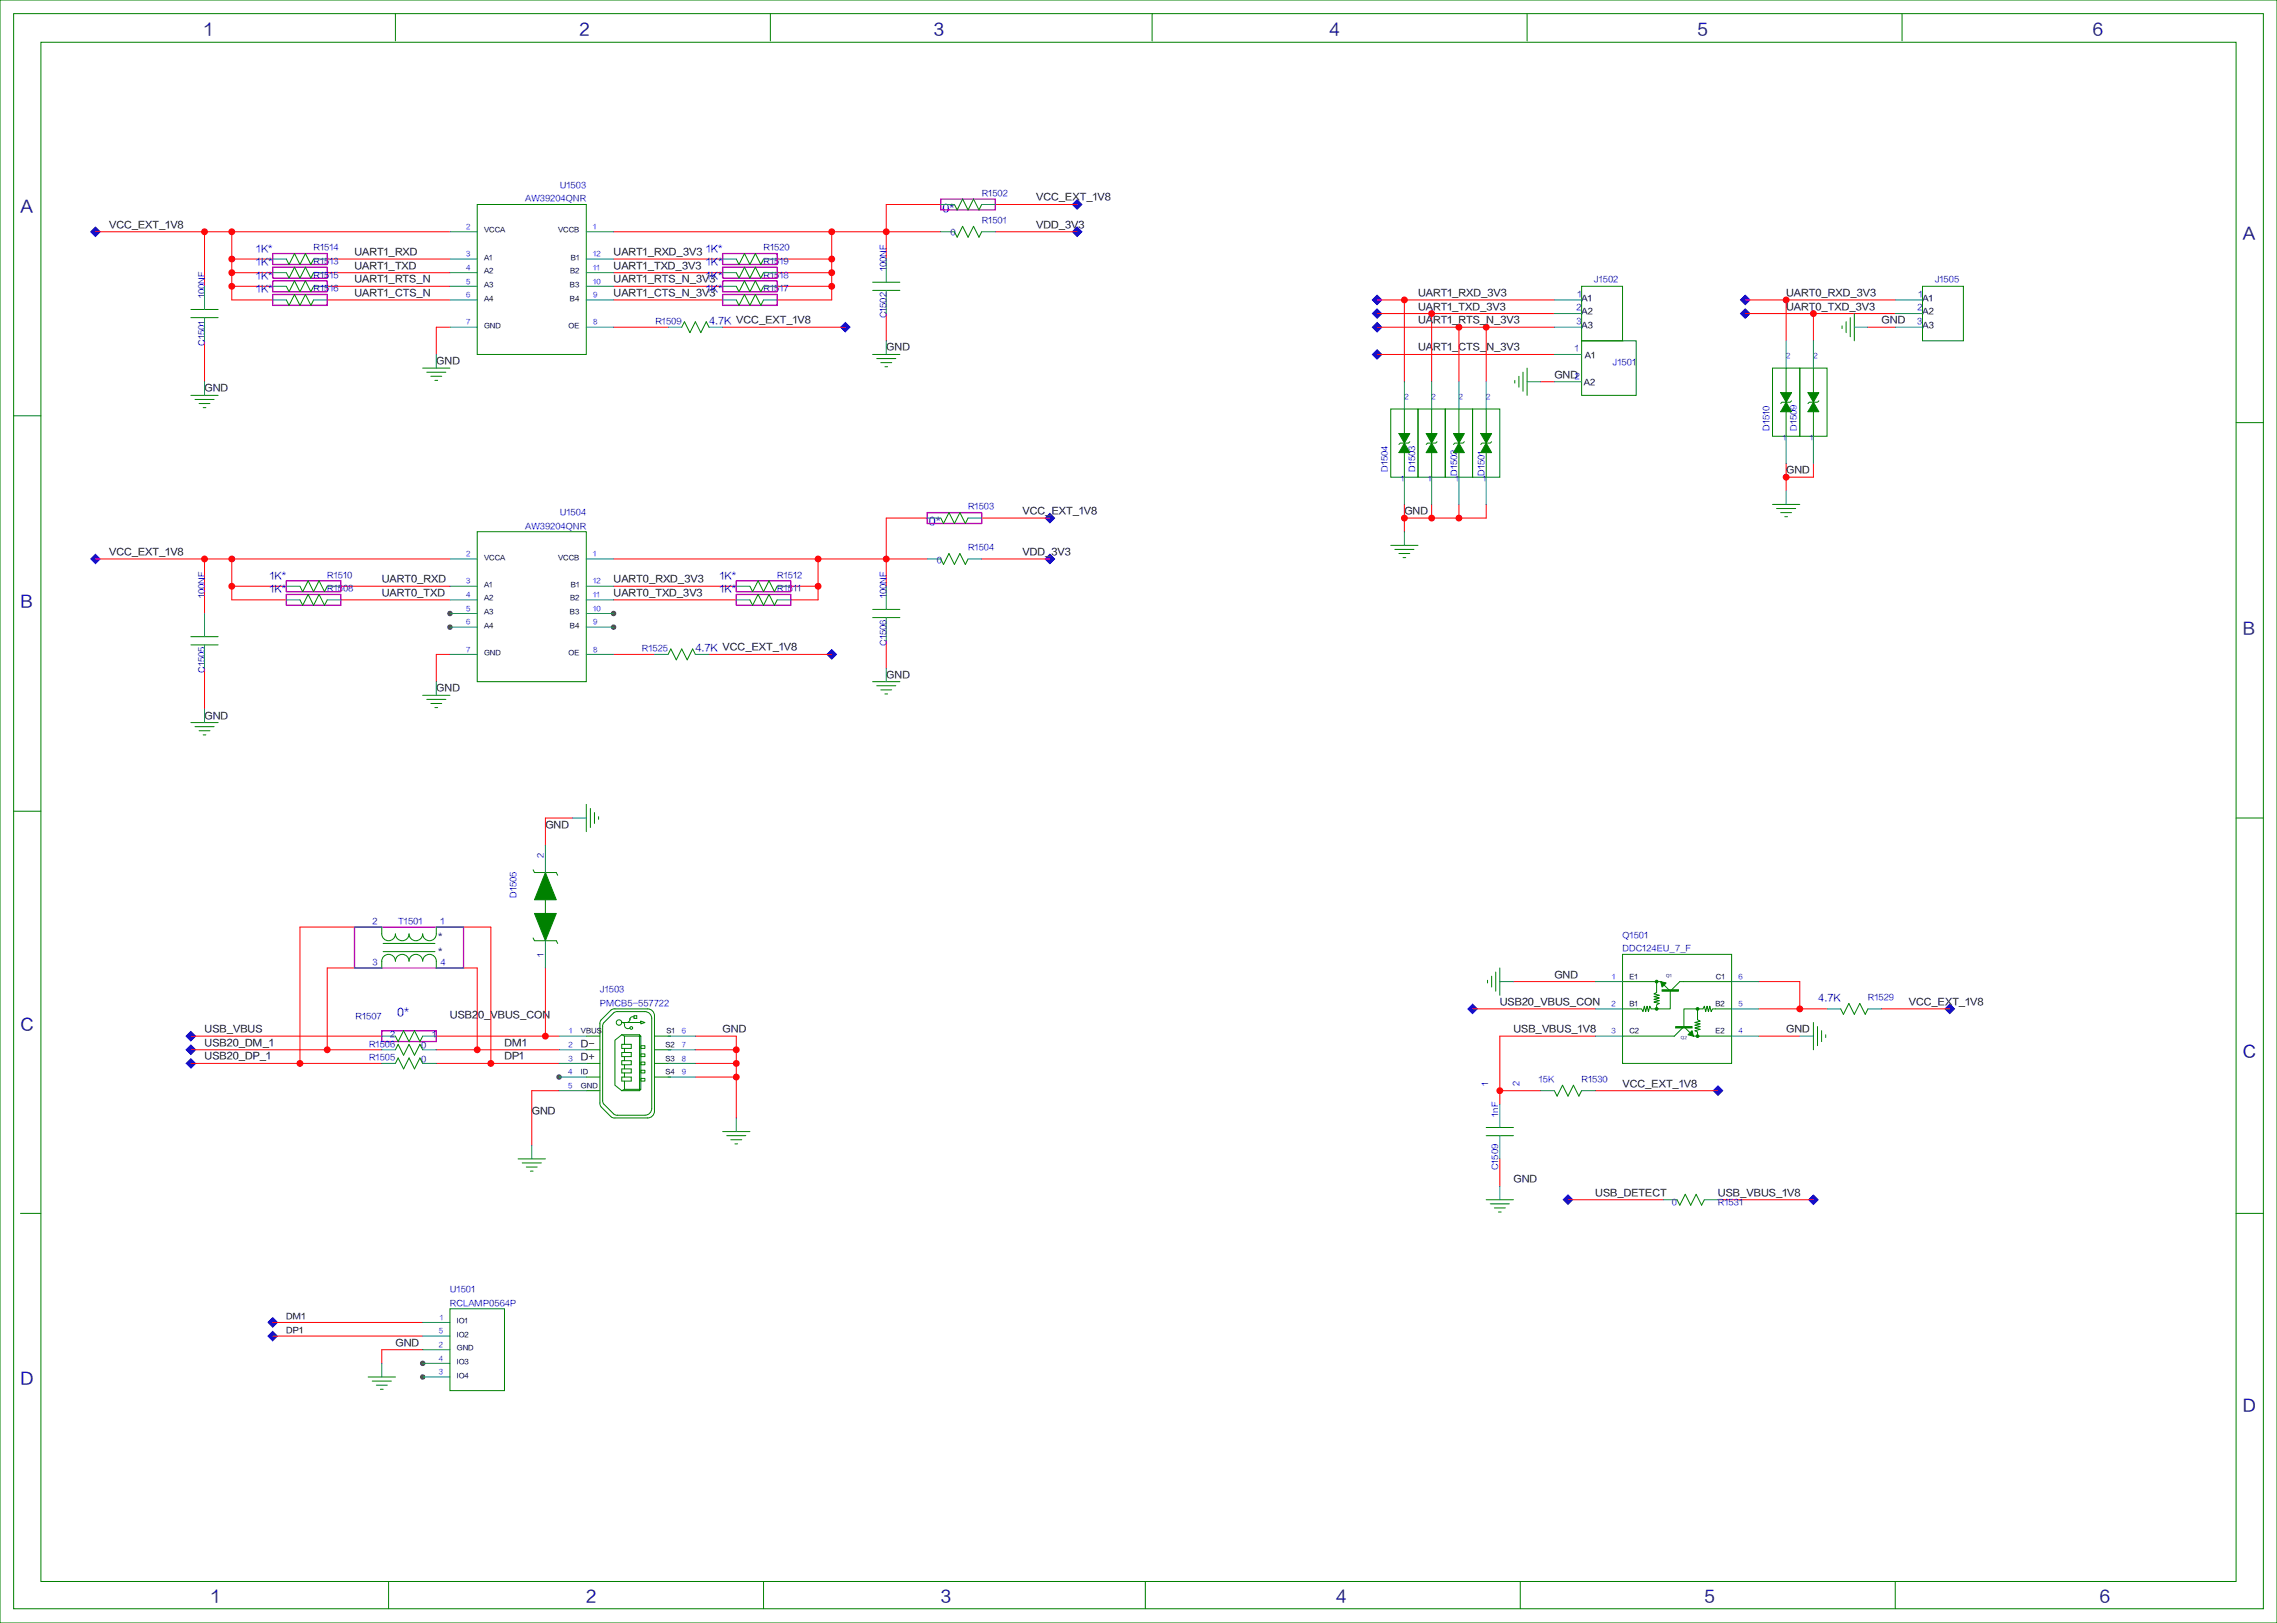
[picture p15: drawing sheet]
<svg xmlns="http://www.w3.org/2000/svg" width="589mm" height="420mm" viewBox="0 0 589 420" stroke-linecap="round" stroke-linejoin="round" font-family="sans-serif">
<defs><g id="words">
<g font-size="4.2" fill="#000080">
<text x="52.9" y="8.9">1</text>
<text x="149.9" y="8.9">2</text>
<text x="241.7" y="8.9">3</text>
<text x="344" y="8.9">4</text>
<text x="439.2" y="8.9">5</text>
<text x="541.5" y="8.9">6</text>
<text x="5.3" y="54.8">A</text>
<text x="580.3" y="61.8">A</text>
<text x="5.3" y="157.1">B</text>
<text x="580.3" y="164.2">B</text>
<text x="5.3" y="266.5">C</text>
<text x="580.3" y="273.5">C</text>
<text x="5.3" y="358.2">D</text>
<text x="580.3" y="365.2">D</text>
<text x="54.7" y="414.6">1</text>
<text x="151.7" y="414.6">2</text>
<text x="243.4" y="414.6">3</text>
<text x="345.7" y="414.6">4</text>
<text x="441" y="414.6">5</text>
<text x="543.3" y="414.6">6</text>
</g>
<g font-size="2.8" fill="#00f">
<text x="243.8" y="54.8">0*</text>
<text x="240.3" y="135.9">0*</text>
<text x="102.7" y="262.8">0*</text>
</g>
<g font-size="2.5">
<text x="268.1" y="51.9">VCC_EXT_1V8</text>
<text x="28.2" y="58.9">VCC_EXT_1V8</text>
<text x="268.1" y="58.9">VDD_3V3</text>
<text x="91.7" y="66">UART1_RXD</text>
<text x="158.7" y="66">UART1_RXD_3V3</text>
<text x="91.7" y="69.5">UART1_TXD</text>
<text x="158.7" y="69.5">UART1_TXD_3V3</text>
<text x="91.7" y="73">UART1_RTS_N</text>
<text x="91.7" y="76.6">UART1_CTS_N</text>
<text x="158.7" y="73">UART1_RTS_N_3V3</text>
<text x="158.7" y="76.6">UART1_CTS_N_3V3</text>
<text x="366.9" y="76.6">UART1_RXD_3V3</text>
<text x="462.1" y="76.6">UART0_RXD_3V3</text>
<text x="366.9" y="80.1">UART1_TXD_3V3</text>
<text x="366.9" y="83.6">UART1_RTS_N_3V3</text>
<text x="462.1" y="80.1">UART0_TXD_3V3</text>
<text x="486.8" y="83.6">GND</text>
<text x="112.9" y="94.2">GND</text>
<text x="229.3" y="90.7">GND</text>
<text x="366.9" y="90.7">UART1_CTS_N_3V3</text>
<text x="52.9" y="101.3">GND</text>
<text x="402.2" y="97.7">GND</text>
<text x="462.1" y="122.4">GND</text>
<text x="264.6" y="133">VCC_EXT_1V8</text>
<text x="363.4" y="133">GND</text>
<text x="28.2" y="143.6">VCC_EXT_1V8</text>
<text x="264.6" y="143.6">VDD_3V3</text>
<text x="98.8" y="150.7">UART0_RXD</text>
<text x="98.8" y="154.2">UART0_TXD</text>
<text x="158.7" y="150.7">UART0_RXD_3V3</text>
<text x="158.7" y="154.2">UART0_TXD_3V3</text>
<text x="112.9" y="178.9">GND</text>
<text x="229.3" y="175.3">GND</text>
<text x="52.9" y="185.9">GND</text>
<text x="141.1" y="214.2">GND</text>
<text x="402.2" y="253">GND</text>
<text x="116.4" y="263.5">USB20_VBUS_CON</text>
<text x="388.1" y="260">USB20_VBUS_CON</text>
<text x="493.9" y="260">VCC_EXT_1V8</text>
<text x="52.9" y="267.1">USB_VBUS</text>
<text x="187" y="267.1">GND</text>
<text x="391.6" y="267.1">USB_VBUS_1V8</text>
<text x="462.1" y="267.1">GND</text>
<text x="52.9" y="270.6">USB20_DM_1</text>
<text x="52.9" y="274.1">USB20_DP_1</text>
<text x="130.5" y="270.6">DM1</text>
<text x="130.5" y="274.1">DP1</text>
<text x="150.3" y="270.8">D-</text>
<text x="150.3" y="274.3">D+</text>
<text x="419.8" y="281.2">VCC_EXT_1V8</text>
<text x="137.6" y="288.2">GND</text>
<text x="391.6" y="305.9">GND</text>
<text x="412.7" y="309.4">USB_DETECT</text>
<text x="444.5" y="309.4">USB_VBUS_1V8</text>
<text x="102.3" y="348.2">GND</text>
</g>
<g font-size="2.5" fill="#00f">
<text x="66.3" y="65.1">1K*</text>
<text x="182.7" y="65.1">1K*</text>
<text x="66.3" y="68.6">1K*</text>
<text x="182.7" y="68.6">1K*</text>
<text x="66.3" y="72.1">1K*</text>
<text x="66.3" y="75.7">1K*</text>
<text x="182.7" y="75.7">1K*</text>
<text x="182.7" y="72.1">1K*</text>
<text x="183.4" y="83.8">4.7K VCC_EXT_1V8</text>
<text x="69.8" y="149.8">1K*</text>
<text x="186.2" y="149.8">1K*</text>
<text x="69.8" y="153.3">1K*</text>
<text x="186.2" y="153.3">1K*</text>
<text x="179.9" y="168.5">4.7K VCC_EXT_1V8</text>
<text x="470.5" y="259.1">4.7K</text>
</g>
<g font-size="2.5" fill="#000080">
<text x="113.4" y="243.2">*</text>
<text x="113.4" y="247">*</text>
</g>
<g font-size="2.1" fill="#00f">
<text x="135.9" y="52.1">AW39204QNR</text>
<text x="144.8" y="48.6">U1503</text>
<text x="254" y="50.7">R1502</text>
<text x="254" y="57.7">R1501</text>
<text x="81.1" y="64.8">R1514</text>
<text x="197.6" y="64.8">R1520</text>
<text x="245.9" y="60.9">0</text>
<text x="81.1" y="68.3">R1513</text>
<text x="81.1" y="71.8">R1515</text>
<text x="197.6" y="71.8">R1518</text>
<text x="197.6" y="68.3">R1519</text>
<text x="229.3" y="70.2" transform="rotate(-90 229.3 70.2)">100NF</text>
<text x="52.9" y="77.2" transform="rotate(-90 52.9 77.2)">100NF</text>
<text x="81.1" y="75.4">R1516</text>
<text x="197.6" y="75.4">R1517</text>
<text x="408.2" y="76.8">1</text>
<text x="412.4" y="72.9">J1502</text>
<text x="496.4" y="76.8">1</text>
<text x="500.6" y="72.9">J1505</text>
<text x="169.6" y="83.8">R1509</text>
<text x="229.3" y="82.4" transform="rotate(-90 229.3 82.4)">C1502</text>
<text x="407.9" y="83.8">3</text>
<text x="407.9" y="80.3">2</text>
<text x="496.1" y="83.8">3</text>
<text x="496.1" y="80.3">2</text>
<text x="52.9" y="89.5" transform="rotate(-90 52.9 89.5)">C1501</text>
<text x="407.5" y="90.9">1</text>
<text x="417.2" y="94.4">J1501</text>
<text x="407.5" y="98">2</text>
<text x="457.7" y="111.5" transform="rotate(-90 457.7 111.5)">D1510</text>
<text x="464.8" y="111.5" transform="rotate(-90 464.8 111.5)">D1509</text>
<text x="359" y="122.1" transform="rotate(-90 359 122.1)">D1504</text>
<text x="366" y="122.1" transform="rotate(-90 366 122.1)">D1503</text>
<text x="377" y="123.2" transform="rotate(-90 377 123.2)">D1502</text>
<text x="384" y="123.2" transform="rotate(-90 384 123.2)">D1501</text>
<text x="250.5" y="131.8">R1503</text>
<text x="135.9" y="136.8">AW39204QNR</text>
<text x="144.8" y="133.2">U1504</text>
<text x="250.5" y="142.4">R1504</text>
<text x="84.7" y="149.5">R1510</text>
<text x="201.1" y="149.5">R1512</text>
<text x="242.4" y="145.6">0</text>
<text x="52.9" y="154.8" transform="rotate(-90 52.9 154.8)">100NF</text>
<text x="84.7" y="153">R1508</text>
<text x="201.1" y="153">R1511</text>
<text x="229.3" y="154.8" transform="rotate(-90 229.3 154.8)">100NF</text>
<text x="229.3" y="167.1" transform="rotate(-90 229.3 167.1)">C1506</text>
<text x="166.1" y="168.5">R1525</text>
<text x="52.9" y="174.1" transform="rotate(-90 52.9 174.1)">C1505</text>
<text x="140.6" y="221.9" transform="rotate(-90 140.6 221.9)">2</text>
<text x="133.5" y="232.3" transform="rotate(-90 133.5 232.3)">D1505</text>
<text x="96.4" y="239.1">2</text>
<text x="103.1" y="239.1">T1501</text>
<text x="113.9" y="239.1">1</text>
<text x="419.8" y="242.6">Q1501</text>
<text x="96.4" y="249.6">3</text>
<text x="113.9" y="249.6">4</text>
<text x="140.6" y="247.7" transform="rotate(-90 140.6 247.7)">1</text>
<text x="419.8" y="246.1">DDC124EU_7_F</text>
<text x="155.2" y="256.7">J1503</text>
<text x="92" y="263.8">R1507</text>
<text x="155.2" y="260.2">PMCB5-557722</text>
<text x="483.3" y="258.8">R1529</text>
<text x="101" y="268.3">2</text>
<text x="111.8" y="268.3">1</text>
<text x="95.5" y="270.8">R1506</text>
<text x="95.5" y="274.3">R1505</text>
<text x="109" y="271.2">0</text>
<text x="109" y="274.7">0</text>
<text x="385" y="280.9" transform="rotate(-90 385 280.9)">1</text>
<text x="393.1" y="280.9" transform="rotate(-90 393.1 280.9)">2</text>
<text x="398.1" y="280">15K</text>
<text x="409.2" y="280">R1530</text>
<text x="387.5" y="289" transform="rotate(-90 387.5 289)">1nF</text>
<text x="387.5" y="302.9" transform="rotate(-90 387.5 302.9)">C1509</text>
<text x="432.6" y="311.7">0</text>
<text x="444.5" y="311.7">R1531</text>
<text x="116.4" y="334.3">U1501</text>
<text x="116.4" y="337.8">RCLAMP0564P</text>
</g>
<g font-size="2.1">
<text x="409.2" y="77.8">A1</text>
<text x="497.4" y="77.8">A1</text>
<text x="409.2" y="81.4">A2</text>
<text x="497.4" y="81.4">A2</text>
<text x="409.2" y="84.9">A3</text>
<text x="497.4" y="84.9">A3</text>
<text x="410.1" y="92.7">A1</text>
<text x="409.8" y="99.7">A2</text>
<text x="74.1" y="341.4">DM1</text>
<text x="74.1" y="344.9">DP1</text>
</g>
<g font-size="1.8" fill="#00f">
<text x="120.6" y="59.2">2</text>
<text x="153.5" y="59.2">1</text>
<text x="120.6" y="69.8">4</text>
<text x="120.6" y="66.3">3</text>
<text x="153.5" y="69.8">11</text>
<text x="153.5" y="66.3">12</text>
<text x="120.6" y="73.4">5</text>
<text x="120.6" y="76.9">6</text>
<text x="153.5" y="76.9">9</text>
<text x="153.5" y="73.4">10</text>
<text x="120.6" y="83.9">7</text>
<text x="153.5" y="83.9">8</text>
<text x="462.1" y="92.8">2</text>
<text x="469.2" y="92.8">2</text>
<text x="363.4" y="103.3">2</text>
<text x="370.4" y="103.3">2</text>
<text x="377.5" y="103.3">2</text>
<text x="384.5" y="103.3">2</text>
<text x="461.3" y="113.9">1</text>
<text x="468.3" y="113.9">1</text>
<text x="362.5" y="124.5">1</text>
<text x="369.5" y="124.5">1</text>
<text x="376.6" y="124.5">1</text>
<text x="383.6" y="124.5">1</text>
<text x="120.6" y="143.9">2</text>
<text x="153.5" y="143.9">1</text>
<text x="120.6" y="154.5">4</text>
<text x="120.6" y="151">3</text>
<text x="153.5" y="154.5">11</text>
<text x="153.5" y="151">12</text>
<text x="120.6" y="158">5</text>
<text x="120.6" y="161.6">6</text>
<text x="153.5" y="161.6">9</text>
<text x="153.5" y="158">10</text>
<text x="120.6" y="168.6">7</text>
<text x="153.5" y="168.6">8</text>
<text x="417.2" y="253.3">1</text>
<text x="449.8" y="253.3">6</text>
<text x="416.9" y="260.3">2</text>
<text x="449.8" y="260.3">5</text>
<text x="147.3" y="267.4">1</text>
<text x="176.4" y="267.4">6</text>
<text x="416.9" y="267.4">3</text>
<text x="449.8" y="267.4">4</text>
<text x="147.1" y="274.4">3</text>
<text x="147.1" y="270.9">2</text>
<text x="176.4" y="274.4">8</text>
<text x="176.4" y="270.9">7</text>
<text x="147" y="278">4</text>
<text x="147" y="281.5">5</text>
<text x="176.4" y="278">9</text>
<text x="113.8" y="341.5">1</text>
<text x="113.5" y="345">5</text>
<text x="113.5" y="352.1">4</text>
<text x="113.6" y="348.5">2</text>
<text x="113.5" y="355.6">3</text>
</g>
<g font-size="1.8">
<text x="125.2" y="60.1">VCCA</text>
<text x="144.4" y="60.1">VCCB</text>
<text x="125.2" y="67.2">A1</text>
<text x="125.2" y="70.7">A2</text>
<text x="147.5" y="70.7">B2</text>
<text x="147.7" y="67.2">B1</text>
<text x="125.2" y="74.2">A3</text>
<text x="125.2" y="77.8">A4</text>
<text x="147.5" y="77.8">B4</text>
<text x="147.5" y="74.2">B3</text>
<text x="125.2" y="84.8">GND</text>
<text x="147.1" y="84.8">OE</text>
<text x="125.2" y="144.8">VCCA</text>
<text x="144.4" y="144.8">VCCB</text>
<text x="125.2" y="151.9">A1</text>
<text x="125.2" y="155.4">A2</text>
<text x="147.5" y="155.4">B2</text>
<text x="147.7" y="151.9">B1</text>
<text x="125.2" y="158.9">A3</text>
<text x="147.5" y="158.9">B3</text>
<text x="125.2" y="162.4">A4</text>
<text x="147.5" y="162.4">B4</text>
<text x="125.2" y="169.5">GND</text>
<text x="147.1" y="169.5">OE</text>
<text x="421.6" y="253.3">E1</text>
<text x="443.9" y="253.3">C1</text>
<text x="421.6" y="260.3">B1</text>
<text x="443.8" y="260.3">B2</text>
<text x="150.3" y="267.4">VBUS</text>
<text x="172.4" y="267.4">S1</text>
<text x="421.6" y="267.4">C2</text>
<text x="443.8" y="267.4">E2</text>
<text x="172.2" y="274.4">S3</text>
<text x="172.2" y="270.9">S2</text>
<text x="150.3" y="278">ID</text>
<text x="150.3" y="281.5">GND</text>
<text x="172.2" y="278">S4</text>
<text x="118.2" y="342.4">IO1</text>
<text x="118.2" y="345.9">IO2</text>
<text x="118.2" y="349.4">GND</text>
<text x="118.2" y="352.9">IO3</text>
<text x="118.2" y="356.5">IO4</text>
</g>
<g font-size="1.1" fill="#000080">
<text x="431.1" y="252.9">Q1</text>
<text x="434.9" y="268.9">Q2</text>
</g>
</g></defs>
<path d="M0 0h589.1v420h-589.1z" fill="#fff" stroke="#008000" stroke-width=".26"/>
<g fill="#c00">
<circle cx="363.4" cy="77.6" r=".88"/>
<circle cx="370.4" cy="81.1" r=".88"/>
<circle cx="377.5" cy="84.7" r=".88"/>
<circle cx="384.5" cy="84.7" r=".88"/>
<circle cx="370.4" cy="134.1" r=".88"/>
<circle cx="363.4" cy="134.1" r=".88"/>
<circle cx="377.5" cy="134.1" r=".88"/>
<circle cx="462.1" cy="77.6" r=".88"/>
<circle cx="469.2" cy="81.1" r=".88"/>
<circle cx="462.1" cy="123.5" r=".88"/>
<circle cx="465.7" cy="261.1" r=".88"/>
<circle cx="388.1" cy="282.2" r=".88"/>
<circle cx="52.9" cy="144.6" r=".88"/>
<circle cx="60" cy="144.6" r=".88"/>
<circle cx="60" cy="151.7" r=".88"/>
<circle cx="229.3" cy="144.6" r=".88"/>
<circle cx="211.7" cy="144.6" r=".88"/>
<circle cx="211.7" cy="151.7" r=".88"/>
<circle cx="52.9" cy="60" r=".88"/>
<circle cx="60" cy="60" r=".88"/>
<circle cx="60" cy="67" r=".88"/>
<circle cx="60" cy="70.6" r=".88"/>
<circle cx="60" cy="74.1" r=".88"/>
<circle cx="229.3" cy="60" r=".88"/>
<circle cx="215.2" cy="60" r=".88"/>
<circle cx="215.2" cy="67" r=".88"/>
<circle cx="215.2" cy="70.6" r=".88"/>
<circle cx="215.2" cy="74.1" r=".88"/>
<circle cx="190.5" cy="278.7" r=".88"/>
<circle cx="190.5" cy="275.2" r=".88"/>
<circle cx="190.5" cy="271.6" r=".88"/>
<circle cx="123.5" cy="271.6" r=".88"/>
<circle cx="127" cy="275.2" r=".88"/>
<circle cx="84.7" cy="271.6" r=".88"/>
<circle cx="77.6" cy="275.2" r=".88"/>
<circle cx="141.1" cy="268.1" r=".88"/>
</g>
<g fill="#00f">
<path d="M70.6 344.3l1.4 1.4-1.4 1.4-1.5-1.4z"/>
<path d="M70.6 340.8l1.4 1.4-1.4 1.4-1.5-1.4z"/>
<path d="M354.9 91.7l1.4-1.4 1.4 1.4-1.4 1.4z"/>
<path d="M354.9 77.6l1.4-1.4 1.4 1.4-1.4 1.4z"/>
<path d="M354.9 81.1l1.4-1.4 1.4 1.4-1.4 1.5z"/>
<path d="M356.3 83.3l1.4 1.4-1.4 1.4-1.4-1.4z"/>
<path d="M213.8 169.3l1.4-1.4 1.4 1.4-1.4 1.4z"/>
<path d="M451.6 76.2l1.4 1.4-1.4 1.4-1.5-1.4z"/>
<path d="M451.6 79.7l1.4 1.4-1.4 1.5-1.5-1.5z"/>
<path d="M504.5 259.6l1.4 1.5-1.4 1.4-1.4-1.4z"/>
<path d="M381 259.6l1.4 1.5-1.4 1.4-1.4-1.4z"/>
<path d="M443.1 282.2l1.4-1.4 1.4 1.4-1.4 1.4z"/>
<path d="M469.2 309l1.4 1.4-1.4 1.5-1.4-1.5z"/>
<path d="M405.7 309l1.4 1.4-1.4 1.5-1.4-1.5z"/>
<path d="M218.7 83.3l1.4 1.4-1.4 1.4-1.4-1.4z"/>
<path d="M278.7 51.5l1.4 1.4-1.4 1.4-1.4-1.4z"/>
<path d="M278.7 58.6l1.4 1.4-1.4 1.4-1.4-1.4z"/>
<path d="M271.6 143.2l1.4 1.4-1.4 1.5-1.4-1.5z"/>
<path d="M271.6 132.6l1.4 1.5-1.4 1.4-1.4-1.4z"/>
<path d="M23.3 144.6l1.4-1.4 1.4 1.4-1.4 1.5z"/>
<path d="M23.3 60l1.4-1.4 1.4 1.4-1.4 1.4z"/>
<path d="M48 271.6l1.4-1.4 1.4 1.4-1.4 1.4z"/>
<path d="M49.4 273.8l1.4 1.4-1.4 1.4-1.4-1.4z"/>
<path d="M49.4 266.7l1.4 1.4-1.4 1.4-1.4-1.4z"/>
</g>
<g fill="#4f4f4f">
<circle cx="109.4" cy="356.3" r=".71"/>
<circle cx="109.4" cy="352.8" r=".71"/>
<circle cx="116.4" cy="158.7" r=".71"/>
<circle cx="116.4" cy="162.3" r=".71"/>
<circle cx="158.7" cy="162.3" r=".71"/>
<circle cx="158.7" cy="158.7" r=".71"/>
<circle cx="144.6" cy="278.7" r=".71"/>
</g>
<g fill="none" stroke="#f00" stroke-width=".26">
<path d="M24.7 60h91.7M52.9 60v14.1M60 60v17.6h10.6M158.7 60h84.7M215.2 60v17.6h-14.1M243.4 52.9h-14.1v14.1M257.5 52.9h21.2M257.5 60h21.2M60 67h10.6M60 70.6h10.6M60 74.1h10.6M84.7 67h31.7"/>
<path d="M84.7 70.6h31.7M84.7 74.1h31.7M84.7 77.6h31.7M158.7 67h28.3M158.7 70.6h28.3M158.7 74.1h28.3M158.7 77.6h28.3M201.1 67h14.1M201.1 70.6h14.1M201.1 74.1h14.1M356.3 77.6h45.9M363.4 77.6v21.2"/>
<path d="M451.6 77.6h38.8M462.1 77.6v10.6M52.9 88.2v10.6M116.4 84.7h-3.5v7M158.7 84.7h14.2M187 84.7h31.7M229.3 81.1v7.1M356.3 91.7h45.9M356.3 81.1h45.9M356.3 84.7h45.9M370.4 81.1v17.7M377.5 84.7v14.1"/>
<path d="M384.5 84.7v14.1M398.6 98.8h3.6M451.6 81.1h38.8M469.2 81.1v7.1M483.3 84.7h7.1M462.1 119.9v7.1M469.2 119.9v3.6h-7.1M239.9 134.1h-10.6v17.6M254 134.1h17.6M363.4 130.5v7.1M370.4 130.5v3.6M377.5 130.5v3.6"/>
<path d="M384.5 130.5v3.6h-21.1M24.7 144.6h91.7M52.9 144.6v14.2M60 151.7h14.1M60 144.6v10.6h14.1M88.2 151.7h28.2M88.2 155.2h28.2M158.7 151.7h31.8M158.7 155.2h31.8M158.7 144.6h81.2M204.6 151.7h7.1M211.7 144.6v10.6h-7.1"/>
<path d="M254 144.6h17.6M52.9 172.9v10.5M116.4 169.3h-3.5v7.1M158.7 169.3h10.6M183.4 169.3h31.8M229.3 165.8v7.1M148.2 211.7h-7.1v7M91.7 239.9h-14.1v35.3M119.9 239.9h7.1v35.3M91.7 250.5h-7v21.1M119.9 250.5h3.6v21.1M141.1 250.5v17.6"/>
<path d="M391.6 254h21.1M455.1 254h10.6v7.1M49.4 268.1h49.4M49.4 275.2h49.4M49.4 271.6h49.4M112.9 268.1h31.7M112.9 275.2h31.7M112.9 271.6h31.7M179.9 268.1h10.6v21.2M179.9 278.7h10.6M179.9 275.2h10.6M179.9 271.6h10.6"/>
<path d="M381 261.1h31.7M412.7 268.1h-24.6v17.7M455.1 261.1h17.6M455.1 268.1h10.6M486.8 261.1h17.7M144.6 282.2h-7v14.1M388.1 299.9v7M388.1 282.2h10.5M412.7 282.2h31.8M405.7 310.4h24.7M444.5 310.4h24.7M70.6 345.7h38.8"/>
<path d="M70.6 342.2h38.8M109.4 349.2h-10.6v3.6"/>
</g>
<g fill="none" stroke="#008000" stroke-width=".26">
<path d="M225.8 73h7M225.8 75.1h7M49.4 80.1h7M49.4 82.2h7M109.4 95.2h7M110.4 96.3h5M111.5 97.4h2.8M112.5 98.4h.7M225.8 91.7h7M226.8 92.8h5M227.9 93.8h2.8M229 94.9h.7"/>
<path d="M49.4 102.3h7M50.4 103.4h5M51.5 104.4h2.8M52.6 105.5h.7M381 105.8h7.1v17.7h-7.1zM385.9 114.3l-.3 .4h-2.1l-.4 .3M116.4 338.7h14.1v21.1h-14.1zM95.2 356.3h7.1M96.3 357.4h4.9M97.4 358.4h2.8M98.4 359.5h.7"/>
</g>
<g fill="none" stroke="#008080" stroke-width=".26">
<path d="M52.9 74.1v6M229.3 67v6M229.3 75.1v6M52.9 82.2v6M52.9 98.8v3.5M112.9 91.7v3.5M229.3 88.2v3.5M98.8 352.8v3.5M109.4 342.2h7M109.4 349.2h7M109.4 356.3h7M109.4 352.8h7"/>
<path d="M109.4 345.7h7"/>
</g>
<g fill="#008200" stroke="#008000" stroke-width=".26">
<path d="M384.5 114.7l1.4 2.4h-2.8z"/>
<path d="M383.1 112.2h2.8l-1.4 2.5z"/>
</g>
<path d="M373.9 105.8h7.1v17.7h-7.1zM378.9 114.3l-.4 .4h-2.1l-.3 .3M384.5 105.8v6.4M384.5 117.1v6.4" fill="none" stroke="#008000" stroke-width=".26"/>
<path d="M384.5 98.8v7M384.5 123.5v7" fill="none" stroke="#008080" stroke-width=".26"/>
<g fill="#008200" stroke="#008000" stroke-width=".26">
<path d="M377.5 114.7l1.4 2.4h-2.8z"/>
<path d="M376.1 112.2h2.8l-1.4 2.5z"/>
</g>
<path d="M366.9 105.8h7v17.7h-7zM371.8 114.3l-.3 .4h-2.1l-.4 .3M377.5 105.8v6.4M377.5 117.1v6.4" fill="none" stroke="#008000" stroke-width=".26"/>
<path d="M377.5 98.8v7M377.5 123.5v7" fill="none" stroke="#008080" stroke-width=".26"/>
<g fill="#008200" stroke="#008000" stroke-width=".26">
<path d="M370.4 114.7l1.4 2.4h-2.8z"/>
<path d="M369 112.2h2.8l-1.4 2.5z"/>
</g>
<path d="M359.8 105.8h7.1v17.7h-7.1zM364.8 114.3l-.4 .4h-2.1l-.4 .3M370.4 105.8v6.4M370.4 117.1v6.4" fill="none" stroke="#008000" stroke-width=".26"/>
<path d="M370.4 98.8v7M370.4 123.5v7" fill="none" stroke="#008080" stroke-width=".26"/>
<g fill="#008200" stroke="#008000" stroke-width=".26">
<path d="M363.4 114.7l1.4 2.4h-2.9z"/>
<path d="M361.9 112.2h2.9l-1.4 2.5z"/>
</g>
<g fill="none" stroke="#008000" stroke-width=".26">
<path d="M409.2 74.1h10.6v14.1h-10.6zM497.4 74.1h10.6v14.1h-10.6zM391.9 98.4v.7M393 97.4v2.8M394.1 96.3v4.9M395.1 95.2v7.1M409.2 88.2h14.1v14.1h-14.1zM465.7 95.2h7v17.7h-7zM363.4 105.8v6.4M363.4 117.1v6.4M470.6 103.7l-.3 .4h-2.2l-.3 .3M225.8 157.7h7"/>
<path d="M225.8 159.8h7M359.8 141.1h7.1M360.9 142.2h4.9M361.9 143.2h2.9M363 144.3h.7M49.4 164.7h7M49.4 166.9h7M109.4 179.9h7M225.8 176.4h7M226.8 177.4h5M227.9 178.5h2.8M229 179.6h.7"/>
<path d="M49.4 187h7M50.4 188h5M51.5 189.1h2.8M52.6 190.1h.7M110.4 181h5M111.5 182h2.8M112.5 183.1h.7"/>
</g>
<g fill="none" stroke="#008080" stroke-width=".26">
<path d="M402.2 77.6h7M490.4 77.6h7M363.4 98.8v7M395.1 98.8h3.5M402.2 91.7h7M402.2 98.8h7M402.2 81.1h7M402.2 84.7h7M490.4 81.1h7M490.4 84.7h7M363.4 123.5v7M363.4 137.6v3.5"/>
<path d="M52.9 158.8v5.9M229.3 151.7v6M229.3 159.8v6M52.9 166.9v6M112.9 176.4v3.5M229.3 172.9v3.5M52.9 183.4v3.6"/>
</g>
<g fill="#008200" stroke="#008000" stroke-width=".26">
<path d="M469.2 104.1l1.4 2.4h-2.8z"/>
<path d="M467.8 101.6h2.8l-1.4 2.5z"/>
</g>
<path d="M458.6 95.2h7.1v17.7h-7.1zM469.2 95.2v6.4M463.5 103.7l-.3 .4h-2.1l-.4 .3M469.2 106.5v6.4" fill="none" stroke="#008000" stroke-width=".26"/>
<path d="M469.2 88.2v7M469.2 112.9v7" fill="none" stroke="#008080" stroke-width=".26"/>
<g fill="#008200" stroke="#008000" stroke-width=".26">
<path d="M462.1 104.1l1.4 2.4h-2.8z"/>
<path d="M460.7 101.6h2.8l-1.4 2.5z"/>
</g>
<path d="M462.1 95.2v6.4M476.6 84.3v.7M477.7 83.3v2.8M478.7 82.2v4.9M479.8 81.1v7.1M462.1 106.5v6.4M458.6 130.5h7.1M459.7 131.6h4.9M460.7 132.6h2.8M461.8 133.7h.7" fill="none" stroke="#008000" stroke-width=".26"/>
<path d="M462.1 88.2v7M479.8 84.7h3.5M462.1 112.9v7M462.1 127v3.5" fill="none" stroke="#008080" stroke-width=".26"/>
<circle cx="439.2" cy="261.1" r=".35" fill="#008200" stroke="#008000" stroke-width=".26"/>
<path d="M439.2 261.1v1.7" fill="none" stroke="#008000" stroke-width=".26"/>
<circle cx="439.2" cy="268.1" r=".35" fill="#008200" stroke="#008000" stroke-width=".26"/>
<path d="M428.6 254v2.8" fill="none" stroke="#008000" stroke-width=".26"/>
<circle cx="428.6" cy="254" r=".35" fill="#008200" stroke="#008000" stroke-width=".26"/>
<path d="M434.6 254l-2.1 2.1" fill="none" stroke="#008000" stroke-width=".26"/>
<path d="M430 256.1h4.3v.4h-4.3z" fill="#008200" stroke="#008000" stroke-width=".26"/>
<path d="M429.7 254l2.1 2.1" fill="none" stroke="#008000" stroke-width=".26"/>
<g fill="#008200" stroke="#008000" stroke-width=".26">
<path d="M429.7 254l1.4 .4-1.1 1z"/>
<circle cx="428.6" cy="261.1" r=".35"/>
</g>
<path d="M435.3 266l-2.1 2.1" fill="none" stroke="#008000" stroke-width=".26"/>
<path d="M433.6 265.6h4.2v.4h-4.2z" fill="#008200" stroke="#008000" stroke-width=".26"/>
<path d="M419.8 254h9.9M434.6 254h1.1M419.8 268.1h13.4M438.1 268.1h9.9M439.2 262.8v1.1l.7 .3-1.4 .4 1.4 .3-1.4 .4 1.4 .3-1.4 .4 1.4 .3-1.4 .4 .7 .4v1" fill="none" stroke="#008000" stroke-width=".26"/>
<path d="M436.7 267.8l1.1-1.1 .3 1.4z" fill="#008200" stroke="#008000" stroke-width=".26"/>
<g fill="none" stroke="#008000" stroke-width=".26">
<path d="M123.5 52.9h28.2v38.8h-28.2zM246.9 60l.7 1.4 1.5-2.8 1.4 2.8 1.4-2.8 1.4 2.8 .7-1.4M246.9 52.9l.7 1.4 1.5-2.8 1.4 2.8 1.4-2.8 1.4 2.8 .7-1.4M74.1 70.6l.7 1.4 1.4-2.9 1.4 2.9 1.4-2.9 1.4 2.9 .7-1.4M74.1 67l.7 1.4 1.4-2.8 1.4 2.8 1.4-2.8 1.4 2.8 .7-1.4M74.1 74.1l.7 1.4 1.4-2.8 1.4 2.8 1.4-2.8 1.4 2.8 .7-1.4M74.1 77.6l.7 1.4 1.4-2.8 1.4 2.8 1.4-2.8 1.4 2.8 .7-1.4M190.5 77.6l.7 1.4 1.4-2.8 1.4 2.8 1.4-2.8 1.4 2.8 .8-1.4M190.5 74.1l.7 1.4 1.4-2.8 1.4 2.8 1.4-2.8 1.4 2.8 .8-1.4M190.5 70.6l.7 1.4 1.4-2.9 1.4 2.9 1.4-2.9 1.4 2.9 .8-1.4M190.5 67l.7 1.4 1.4-2.8 1.4 2.8 1.4-2.8 1.4 2.8 .8-1.4M176.4 84.7l.7-1.4 1.4 2.8 1.4-2.8 1.4 2.8 1.4-2.8 .7 1.4"/>
<path d="M123.5 137.6h28.2v38.8h-28.2zM243.4 134.1l.7 1.4 1.4-2.9 1.4 2.9 1.5-2.9 1.4 2.9 .7-1.4M77.6 155.2l.7 1.4 1.4-2.8 1.4 2.8 1.4-2.8 1.5 2.8 .7-1.4M77.6 151.7l.7 1.4 1.4-2.8 1.4 2.8 1.4-2.8 1.5 2.8 .7-1.4M194 155.2l.7 1.4 1.4-2.8 1.5 2.8 1.4-2.8 1.4 2.8 .7-1.4M194 151.7l.7 1.4 1.4-2.8 1.5 2.8 1.4-2.8 1.4 2.8 .7-1.4M243.4 144.6l.7 1.5 1.4-2.9 1.4 2.9 1.5-2.9 1.4 2.9 .7-1.5M172.9 169.3l.7-1.4 1.4 2.8 1.4-2.8 1.4 2.8 1.4-2.8 .7 1.4M98.8 239.9a3.2 3.2 0 0 0 .5 3 1.76 1.76 0 0 0 1.9 .4 1.76 1.76 0 0 0 1.1-1.6 1.76 1.76 0 0 0 1.8 1.7 1.76 1.76 0 0 0 1.7-1.7 1.76 1.76 0 0 0 1.8 1.7 1.76 1.76 0 0 0 1.8-1.7 1.76 1.76 0 0 0 1.7 1.7 1.76 1.76 0 0 0 1.8-1.7v-1.8M137.9 225.1l.4 .7h5.6l.4 .7M141.1 232.8v3.6M98.8 250.5a3.2 3.2 0 0 1 .5-3 1.76 1.76 0 0 1 1.9-.4 1.76 1.76 0 0 1 1.1 1.6 1.76 1.76 0 0 1 1.8-1.8 1.76 1.76 0 0 1 1.7 1.8 1.76 1.76 0 0 1 1.8-1.8 1.76 1.76 0 0 1 1.8 1.8 1.76 1.76 0 0 1 1.7-1.8 1.76 1.76 0 0 1 1.8 1.8v1.8"/>
<path d="M99.1 246.2h13.4M99.1 244.1h13.4M137.9 242.7l.4 .7M143.9 243.4l.4 .7M384.9 253.6v.8M385.9 252.6v2.8M387 251.5v5M388.1 250.5v7M419.8 246.9h28.2v28.3h-28.2zM428.6 256.8l-.7 .4 1.4 .3-1.4 .4 1.4 .3-1.4 .4 1.4 .3-1.4 .4 1.4 .3-.7 .4v1.1M432.2 256.5v4.6h-5l-.3-.7-.4 1.4-.3-1.4-.4 1.4-.4-1.4-.3 1.4-.4-.7h-4.9M435.7 254h12.3"/>
<path d="M102.3 268.1l.7 1.4 1.4-2.8 1.4 2.8 1.4-2.8 1.5 2.8 .7-1.4M102.3 271.6l.7-1.4 1.4 2.8 1.4-2.8 1.4 2.8 1.5-2.8 .7 1.4M102.3 275.2l.7-1.4 1.4 2.8 1.4-2.8 1.4 2.8 1.5-2.8 .7 1.4M151.7 278.7h3.5M151.7 275.2h3.5M151.7 271.6h3.5M151.7 268.1h3.5M155.6 263.9l2.9-2.8h9.1a1.76 1.76 0 0 1 1.7 1.7v24.7a1.76 1.76 0 0 1-1.7 1.8l-9.1-.1-3.1-3-.2-.5v-21.1zM156.3 264.6l2.9-2.8h7.7a1.76 1.76 0 0 1 1.7 1.7v23.3a1.76 1.76 0 0 1-1.7 1.8l-7.7-.1-.5-.3-2.7-2.9-.1-19.9zM160.9 270.2h2.4v1.1h-2.4zM160.9 272.3h2.4v1.1h-2.4zM160.9 274.5h2.4v1h-2.4z"/>
<path d="M160.9 276.6h2.4v1h-2.4zM160.9 278.7h2.4v1.1h-2.4zM160.9 267.8l-1.8 1.4v11.6l1.8 1.4M160.9 264.6h.1a.56 .56 0 0 1 .6 .7 .88 .88 0 0 0 .5 .8 .88 .88 0 0 0 .9-.1M160.9 267.8l.7 .3M160.9 267.8h4.6M160.9 264.6h4.9M161.6 270.2v-2.1h4.2v13.8h-4.2v-2.1M161.6 271.3v1M161.6 273.4v1.1M161.6 275.5v1.1M161.6 277.6v1.1"/>
<path d="M163 263.5a.9 .9 0 0 1-.7 1.1M164 262.8h.7v.7h-.7zM164 263.2a.71 .71 0 0 0-.7 0 .71 .71 0 0 0-.3 .7M165.5 267.8l.3 .3M165.5 267.8v14.4M165.8 274.8h1.1v.7h-1.1zM165.8 272.7h1.1v.7h-1.1zM165.8 270.6h1.1v.7h-1.1zM165.8 276.9h1.1v.7h-1.1zM165.8 279h1.1v.8h-1.1zM165.8 264.2l1.1 .4-1.1 .3zM169.3 278.7h4.3"/>
<path d="M169.3 275.2h4.3M169.3 271.6h4.3M169.3 268.1h4.3M436 266l2.1 2.1M448 261.1h-4.9l-.4 .7-.3-1.4-.4 1.4-.3-1.4-.4 1.4-.3-1.4-.4 .7h-4.9v4.5M469.2 264.6v7M470.3 265.6v5M471.3 266.7v2.8M472.4 267.8v.7M476.2 261.1l.8 1.4 1.4-2.9 1.4 2.9 1.4-2.9 1.4 2.9 .7-1.4M134.1 299.9h7M151.7 282.2h3.5"/>
<path d="M160.9 282.2h4.6M161.6 281.9l-.7 .3M165.8 281.9l-.3 .3M187 292.8h7M188 293.9h5M189.1 294.9h2.8M190.1 296h.8M384.5 293.9h7.1M384.5 291.7h7.1M402.2 282.2l.7 1.4 1.4-2.8 1.4 2.8 1.4-2.8 1.4 2.8 .7-1.4M135.1 300.9h5M136.2 302h2.8"/>
<path d="M137.2 303h.7M384.5 310.4h7.1M385.6 311.5h4.9M386.6 312.6h2.9M387.7 313.6h.7M433.9 310.4l.7 1.5 1.4-2.9 1.4 2.9 1.5-2.9 1.4 2.9 .7-1.5"/>
<circle cx="160.2" cy="264.6" r=".71"/>
<circle cx="163.3" cy="266" r=".35"/>
</g>
<g fill="none" stroke="#008080" stroke-width=".26">
<path d="M116.4 60h7.1M151.7 60h7M243.4 60h3.5M243.4 52.9h3.5M254 60h3.5M254 52.9h3.5M70.6 67h3.5M70.6 70.6h3.5M70.6 74.1h3.5M70.6 77.6h3.5M81.1 67h3.6M81.1 70.6h3.6"/>
<path d="M81.1 74.1h3.6M81.1 77.6h3.6M116.4 67h7.1M116.4 70.6h7.1M116.4 74.1h7.1M116.4 77.6h7.1M151.7 67h7M151.7 70.6h7M151.7 74.1h7M151.7 77.6h7M187 67h3.5M187 70.6h3.5"/>
<path d="M187 74.1h3.5M187 77.6h3.5M197.6 67h3.5M197.6 70.6h3.5M197.6 74.1h3.5M197.6 77.6h3.5M116.4 84.7h7.1M151.7 84.7h7M172.9 84.7h3.5M183.4 84.7h3.6M239.9 134.1h3.5M250.5 134.1h3.5"/>
<path d="M74.1 151.7h3.5M74.1 155.2h3.5M84.7 151.7h3.5M84.7 155.2h3.5M116.4 144.6h7.1M116.4 151.7h7.1M116.4 155.2h7.1M116.4 158.8h7.1M151.7 144.6h7M151.7 151.7h7M151.7 155.2h7M151.7 158.8h7"/>
<path d="M190.5 151.7h3.5M190.5 155.2h3.5M201.1 151.7h3.5M201.1 155.2h3.5M239.9 144.6h3.5M250.5 144.6h3.5M116.4 169.3h7.1M116.4 162.3h7.1M151.7 169.3h7M151.7 162.3h7M169.3 169.3h3.6M179.9 169.3h3.5"/>
<path d="M91.7 239.9h7.1M112.9 239.9h7M91.7 250.5h7.1M112.9 250.5h7M388.1 254h3.5M412.7 254h7.1M448 254h7.1M98.8 268.1h3.5M98.8 271.6h3.5M98.8 275.2h3.5M109.4 268.1h3.5M109.4 271.6h3.5"/>
<path d="M109.4 275.2h3.5M144.6 268.1h7.1M144.6 271.6h7.1M144.6 275.2h7.1M144.6 278.7h7.1M172.9 268.1h7M172.9 271.6h7M172.9 275.2h7M172.9 278.7h7M412.7 261.1h7.1M412.7 268.1h7.1M448 261.1h7.1"/>
<path d="M448 268.1h7.1M465.7 268.1h3.5M472.7 261.1h3.5M483.3 261.1h3.5M137.6 296.3v3.6M144.6 282.2h7.1M190.5 289.3v3.5M388.1 285.8v5.9M388.1 293.9v6M398.6 282.2h3.6M409.2 282.2h3.5M388.1 306.9v3.5"/>
<path d="M430.4 310.4h3.5M441 310.4h3.5"/>
</g>
<g fill="none" stroke="#bf00bf" stroke-width=".35">
<path d="M243.4 51.5h14.1v2.8h-14.1zM70.6 69.1h14.1v2.9h-14.1zM70.6 65.6h14.1v2.8h-14.1zM70.6 72.7h14.1v2.8h-14.1zM70.6 76.2h14.1v2.8h-14.1zM187 76.2h14.1v2.8h-14.1zM187 72.7h14.1v2.8h-14.1zM187 69.1h14.1v2.9h-14.1zM187 65.6h14.1v2.8h-14.1zM239.9 132.6h14.1v2.9h-14.1zM74.1 153.8h14.1v2.8h-14.1zM74.1 150.3h14.1v2.8h-14.1z"/>
<path d="M190.5 153.8h14.1v2.8h-14.1zM190.5 150.3h14.1v2.8h-14.1zM91.7 239.9h28.2v10.6h-28.2zM98.8 266.7h14.1v2.8h-14.1z"/>
</g>
<g fill="#008200" stroke="#008000" stroke-width=".26">
<path d="M141.1 225.8l2.8 7h-5.6z"/>
<path d="M138.3 236.4h5.6l-2.8 7z"/>
</g>
<g fill="none" stroke="#008000" stroke-width=".26">
<path d="M3.5 3.5h582.1v412.8h-582.1zM10.6 10.9h568v398.3h-568zM102.3 3.5v7.1M199.3 3.5v7.1M298.1 3.5v7.1M395.1 3.5v7.1M492.1 3.5v7.1M3.5 107.6h7.1M578.6 109.4h7M3.5 209.9h7.1M151.7 208.1v7.1M152.8 209.2v4.9"/>
<path d="M153.8 210.3v2.8M154.9 211.3v.7M578.6 211.7h7M138.3 243.4h5.6M5.3 314h5.3M578.6 314h7M100.5 409.2v7.1M197.6 409.2v7.1M296.3 409.2v7.1M393.3 409.2v7.1M490.4 409.2v7.1"/>
</g>
<path d="M141.1 218.7v7.1M148.2 211.7h3.5M141.1 243.4v7.1" fill="none" stroke="#008080" stroke-width=".26"/>
<use href="#words"/>
</svg>
